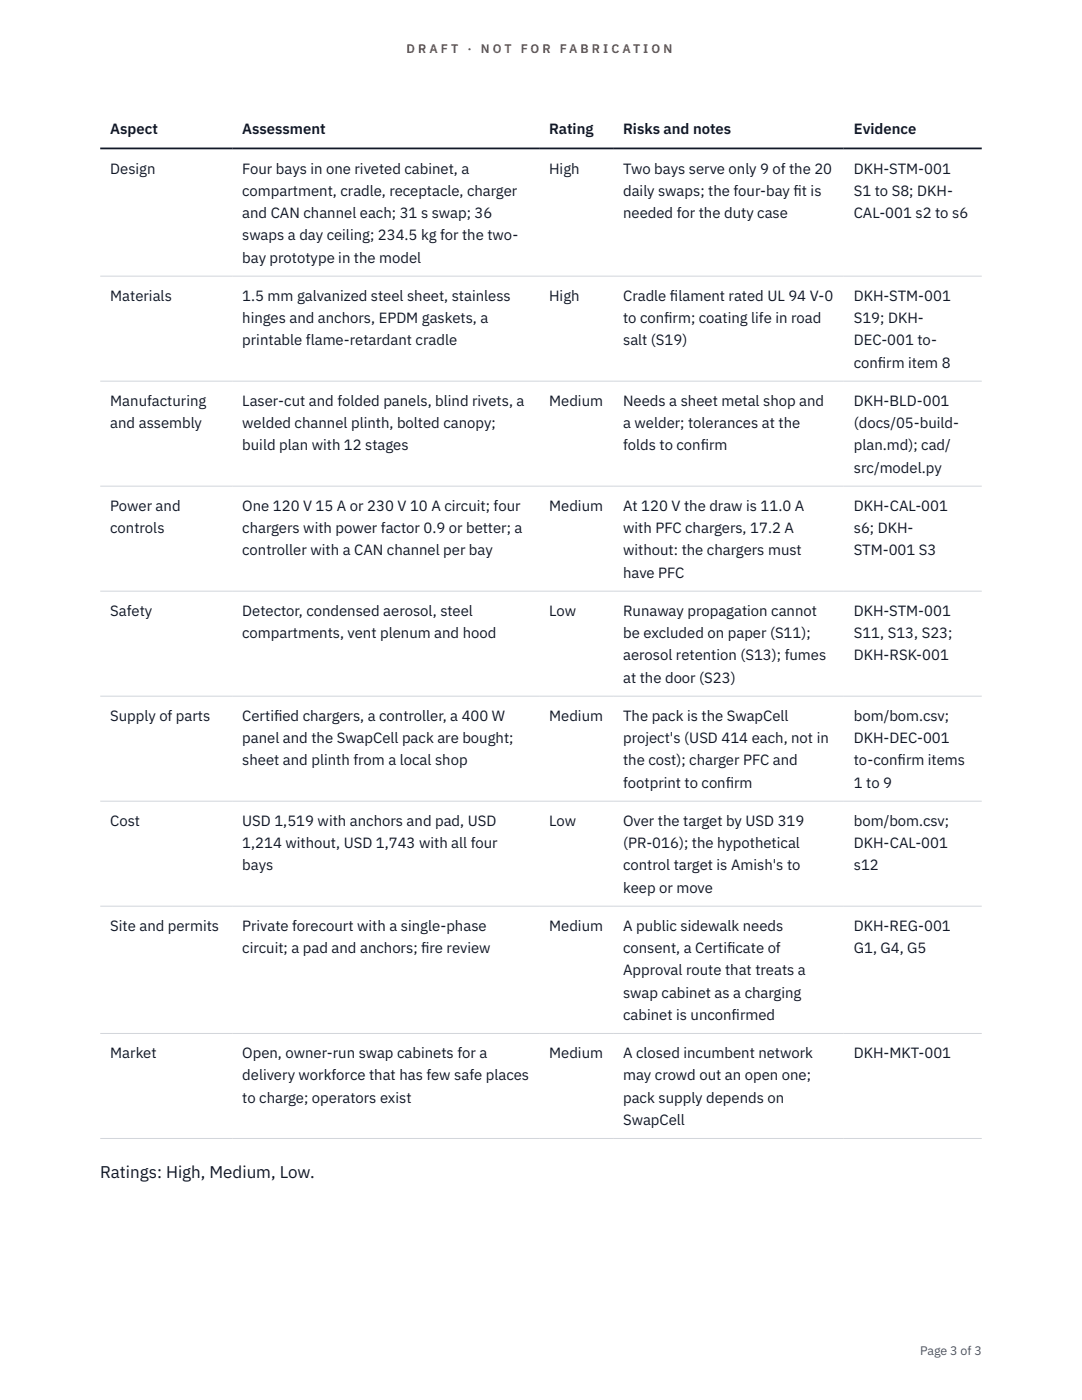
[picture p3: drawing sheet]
<svg xmlns="http://www.w3.org/2000/svg" width="216mm" height="279mm" viewBox="0 0 216 279" stroke-linecap="round" stroke-linejoin="round" font-family="sans-serif">
<defs><g id="words">
<text font-size="3.4" fill="#111827" x="20" y="235.1">Ratings: High, Medium, Low.</text>
<g font-size="3" fill="#111827">
<text x="22" y="26.8">Aspect</text>
<text x="48.3" y="26.8">Assessment</text>
<text x="109.6" y="26.8">Rating</text>
<text x="124.3" y="26.8">Risks and notes</text>
<text x="170.4" y="26.8">Evidence</text>
<text x="22" y="34.6">Design</text>
<text x="48.3" y="34.6">Four bays in one riveted cabinet, a</text>
<text x="109.6" y="34.6">High</text>
<text x="124.3" y="34.6">Two bays serve only 9 of the 20</text>
<text x="170.4" y="34.6">DKH-STM-001</text>
<text x="48.3" y="39.1">compartment, cradle, receptacle, charger</text>
<text x="124.3" y="39.1">daily swaps; the four-bay f</text>
<text x="158.3" y="39.1">it is</text>
<text x="170.4" y="39.1">S1 to S8; DKH-</text>
<text x="48.3" y="43.5">and CAN channel each; 31 s swap; 36</text>
<text x="48.3" y="48">swaps a day ceiling; 234.5 kg for the two-</text>
<text x="124.3" y="43.5">needed for the duty case</text>
<text x="170.4" y="43.5">CAL-001 s2 to s6</text>
<text x="48.3" y="52.4">bay prototype in the model</text>
<text x="22" y="60">Materials</text>
<text x="48.3" y="60">1.5 mm galvanized steel sheet, stainless</text>
<text x="48.3" y="64.5">hinges and anchors, EPDM gaskets, a</text>
<text x="109.6" y="60">High</text>
<text x="124.3" y="60">Cradle f</text>
<text x="124.3" y="64.5">to conf</text>
<text x="132.5" y="64.5">irm; coating life in road</text>
<text x="133.7" y="60">ilament rated UL 94 V-0</text>
<text x="170.4" y="60">DKH-STM-001</text>
<text x="170.4" y="64.5">S19; DKH-</text>
<text x="48.3" y="68.9">printable flame-retardant cradle</text>
<text x="124.3" y="68.9">salt (S19)</text>
<text x="170.4" y="68.9">DEC-001 to-</text>
<text x="170.4" y="73.4">conf</text>
<text x="175.2" y="73.4">irm item 8</text>
<text x="22" y="81">Manufacturing</text>
<text x="48.3" y="81">Laser-cut and folded panels, blind rivets, a</text>
<text x="109.6" y="81">Medium</text>
<text x="124.3" y="81">Needs a sheet metal shop and</text>
<text x="170.4" y="81">DKH-BLD-001</text>
<text x="22" y="85.4">and assembly</text>
<text x="48.3" y="85.4">welded channel plinth, bolted canopy;</text>
<text x="48.3" y="89.9">build plan with 12 stages</text>
<text x="124.3" y="85.4">a welder; tolerances at the</text>
<text x="124.3" y="89.9">folds to conf</text>
<text x="139.8" y="89.9">irm</text>
<text x="170.4" y="85.4">(docs/05-build-</text>
<text x="170.4" y="89.9">plan.md); cad/</text>
<text x="170.4" y="94.3">src/model.py</text>
<text x="22" y="101.9">Power and</text>
<text x="48.3" y="101.9">One 120 V 15 A or 230 V 10 A circuit; four</text>
<text x="109.6" y="101.9">Medium</text>
<text x="124.3" y="101.9">At 120 V the draw is 11.0 A</text>
<text x="170.4" y="101.9">DKH-CAL-001</text>
<text x="22" y="106.4">controls</text>
<text x="48.3" y="106.4">chargers with power factor 0.9 or better; a</text>
<text x="124.3" y="106.4">with PFC chargers, 17.2 A</text>
<text x="170.4" y="106.4">s6; DKH-</text>
<text x="48.3" y="110.8">controller with a CAN channel per bay</text>
<text x="124.3" y="110.8">without: the chargers must</text>
<text x="170.4" y="110.8">STM-001 S3</text>
<text x="124.3" y="115.3">have PFC</text>
<text x="22" y="122.9">Safety</text>
<text x="48.3" y="122.9">Detector, condensed aerosol, steel</text>
<text x="109.6" y="122.9">Low</text>
<text x="124.3" y="122.9">Runaway propagation cannot</text>
<text x="170.4" y="122.9">DKH-STM-001</text>
<text x="48.3" y="127.3">compartments, vent plenum and hood</text>
<text x="124.3" y="127.3">be excluded on paper (S11);</text>
<text x="124.3" y="131.8">aerosol retention (S13); fumes</text>
<text x="170.4" y="127.3">S11, S13, S23;</text>
<text x="170.4" y="131.8">DKH-RSK-001</text>
<text x="124.3" y="136.2">at the door (S23)</text>
<text x="22" y="143.9">Supply of parts</text>
<text x="48.3" y="143.9">Certif</text>
<text x="54.7" y="143.9">ied chargers, a controller, a 400 W</text>
<text x="109.6" y="143.9">Medium</text>
<text x="124.3" y="143.9">The pack is the SwapCell</text>
<text x="170.4" y="143.9">bom/bom.csv;</text>
<text x="48.3" y="148.3">panel and the SwapCell pack are bought;</text>
<text x="124.3" y="148.3">project's (USD 414 each, not in</text>
<text x="170.4" y="148.3">DKH-DEC-001</text>
<text x="48.3" y="152.7">sheet and plinth from a local shop</text>
<text x="124.3" y="152.7">the cost); charger PFC and</text>
<text x="170.4" y="152.7">to-conf</text>
<text x="179.1" y="152.7">irm items</text>
<text x="124.3" y="157.2">footprint to conf</text>
<text x="144.8" y="157.2">irm</text>
<text x="170.4" y="157.2">1 to 9</text>
<text x="22" y="164.8">Cost</text>
<text x="48.3" y="164.8">USD 1,519 with anchors and pad, USD</text>
<text x="109.6" y="164.8">Low</text>
<text x="124.3" y="164.8">Over the target by USD 319</text>
<text x="170.4" y="164.8">bom/bom.csv;</text>
<text x="48.3" y="169.3">1,214 without, USD 1,743 with all four</text>
<text x="48.3" y="173.7">bays</text>
<text x="124.3" y="169.3">(PR-016); the hypothetical</text>
<text x="124.3" y="173.7">control target is Amish's to</text>
<text x="170.4" y="169.3">DKH-CAL-001</text>
<text x="170.4" y="173.7">s12</text>
<text x="124.3" y="178.1">keep or move</text>
<text x="22" y="185.8">Site and permits</text>
<text x="48.3" y="185.8">Private forecourt with a single-phase</text>
<text x="109.6" y="185.8">Medium</text>
<text x="124.3" y="185.8">A public sidewalk needs</text>
<text x="170.4" y="185.8">DKH-REG-001</text>
<text x="48.3" y="190.2">circuit; a pad and anchors; f</text>
<text x="84" y="190.2">ire review</text>
<text x="124.3" y="190.2">consent, a Certif</text>
<text x="145.1" y="190.2">icate of</text>
<text x="170.4" y="190.2">G1, G4, G5</text>
<text x="124.3" y="194.7">Approval route that treats a</text>
<text x="124.3" y="199.1">swap cabinet as a charging</text>
<text x="124.3" y="203.6">cabinet is unconf</text>
<text x="146" y="203.6">irmed</text>
<text x="22" y="211.2">Market</text>
<text x="48.3" y="211.2">Open, owner-run swap cabinets for a</text>
<text x="48.3" y="215.6">delivery workforce that has few safe places</text>
<text x="109.6" y="211.2">Medium</text>
<text x="124.3" y="211.2">A closed incumbent network</text>
<text x="124.3" y="215.6">may crowd out an open one;</text>
<text x="170.4" y="211.2">DKH-MKT-001</text>
<text x="48.3" y="220.1">to charge; operators exist</text>
<text x="124.3" y="220.1">pack supply depends on</text>
<text x="124.3" y="224.5">SwapCell</text>
</g>
<g font-size="2.5" fill="#b45309">
<text x="81.1" y="10.5">D R A F T</text>
<text x="93.3" y="10.5">·</text>
<text x="95.9" y="10.5">N O T</text>
<text x="103.9" y="10.5">F O R</text>
<text x="111.7" y="10.5">F A B R I C A T I O N</text>
</g>
<text font-size="2.5" fill="#4b5563" x="183.6" y="270.3">Page 3 of 3</text>
</g></defs>
<path d="M20 55.1h175.9M20 76.1h175.9M20 97h175.9M20 118h175.9M20 138.9h175.9M20 159.9h175.9M20 180.8h175.9M20 206.3h175.9M20 227.2h175.9" fill="none" stroke="#d1d5db" stroke-width=".2"/>
<path d="M20 29.6h175.9" fill="none" stroke="#111827" stroke-width=".35"/>
<use href="#words"/>
</svg>
